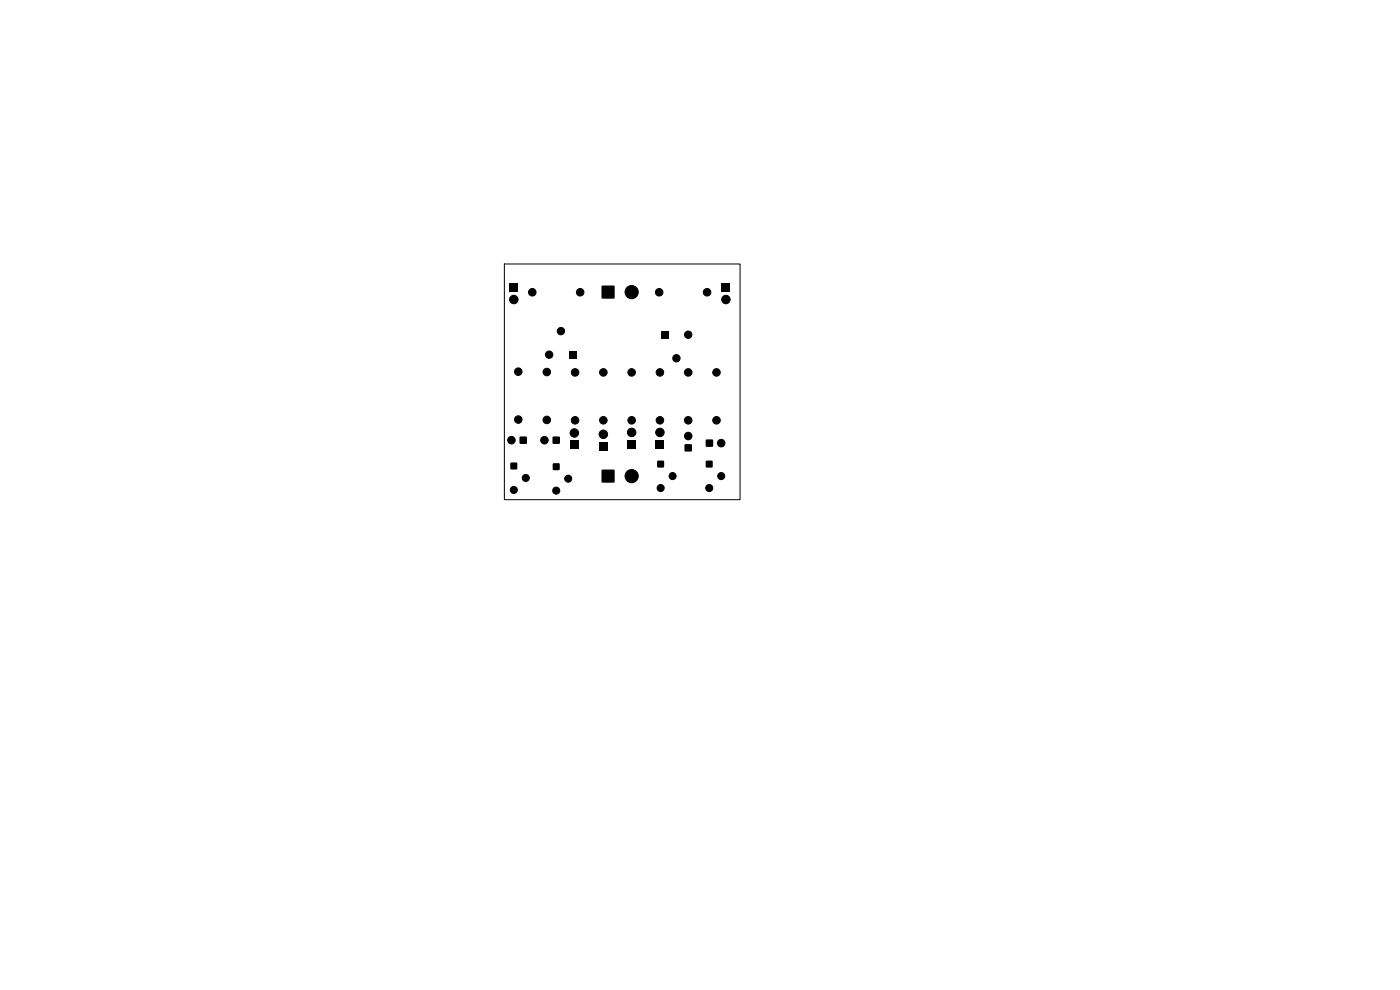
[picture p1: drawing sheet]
<svg xmlns="http://www.w3.org/2000/svg" width="297mm" height="210mm" viewBox="0 0 297 210" stroke-linecap="round" stroke-linejoin="round" font-family="sans-serif">
<path d="M107 56h50v50h-50z" fill="none" stroke="#000" stroke-width=".21"/>
<g fill="#000">
<path d="M108.1 60.1h1.8v1.8h-1.8zM120.7 74.5h1.6v1.5h-1.6zM127.7 60.6h2.6v2.7h-2.6zM140.2 70.2h1.6v1.6h-1.6zM153.1 60.1h1.8v1.8h-1.8zM108.3 98.2h1.4v1.3h-1.4zM110.3 92.7h1.4v1.4h-1.4zM117.3 98.3h1.4v1.4h-1.4zM117.3 92.7h1.4v1.4h-1.4zM120.9 93.5h1.9v1.8h-1.9zM127.7 99.7h2.6v2.6h-2.6zM127.1 93.8h1.8v1.8h-1.8z"/>
<path d="M133.1 93.4h1.8v1.8h-1.8zM139.5 97.8h1.3v1.3h-1.3zM139.1 93.4h1.8v1.8h-1.8zM145.3 94.3h1.4v1.4h-1.4zM149.8 93.3h1.4v1.4h-1.4zM149.8 97.8h1.3v1.3h-1.3z"/>
</g>
<g fill="#000" stroke="#000" stroke-width=".21">
<circle cx="109" cy="63.5" r=".9"/>
<circle cx="109.9" cy="78.8" r=".8"/>
<circle cx="112.9" cy="62" r=".8"/>
<circle cx="116" cy="78.9" r=".8"/>
<circle cx="116.5" cy="75.2" r=".78"/>
<circle cx="119" cy="70.2" r=".78"/>
<circle cx="122" cy="79" r=".8"/>
<circle cx="123.1" cy="62" r=".8"/>
<circle cx="128" cy="79" r=".8"/>
<circle cx="134" cy="79" r=".8"/>
<circle cx="134" cy="62" r="1.4"/>
<circle cx="139.8" cy="62" r=".8"/>
<circle cx="140" cy="79" r=".8"/>
<circle cx="143.5" cy="76" r=".78"/>
<circle cx="146" cy="71" r=".78"/>
<circle cx="146" cy="79" r=".8"/>
<circle cx="150" cy="62" r=".8"/>
<circle cx="152" cy="79" r=".8"/>
<circle cx="154" cy="63.5" r=".9"/>
<circle cx="108.5" cy="93.4" r=".8"/>
<circle cx="109.9" cy="89" r=".8"/>
<circle cx="115.5" cy="93.4" r=".8"/>
<circle cx="116" cy="89.1" r=".8"/>
<circle cx="121.8" cy="91.8" r=".9"/>
<circle cx="122" cy="89.2" r=".8"/>
<circle cx="128" cy="89.2" r=".8"/>
<circle cx="128" cy="92.1" r=".9"/>
<circle cx="134" cy="89.2" r=".8"/>
<circle cx="134" cy="91.7" r=".9"/>
<circle cx="140" cy="89.2" r=".8"/>
<circle cx="140" cy="91.7" r=".9"/>
<circle cx="146" cy="92.5" r=".8"/>
<circle cx="146" cy="89.2" r=".8"/>
<circle cx="152" cy="89.2" r=".8"/>
<circle cx="153" cy="94" r=".8"/>
<circle cx="109" cy="103.9" r=".75"/>
<circle cx="111.5" cy="101.4" r=".75"/>
<circle cx="118" cy="104.1" r=".75"/>
<circle cx="120.5" cy="101.5" r=".75"/>
<circle cx="134" cy="101" r="1.4"/>
<circle cx="140.1" cy="103.5" r=".75"/>
<circle cx="142.7" cy="101" r=".75"/>
<circle cx="150.5" cy="103.5" r=".75"/>
<circle cx="153" cy="101" r=".75"/>
</g>
</svg>
